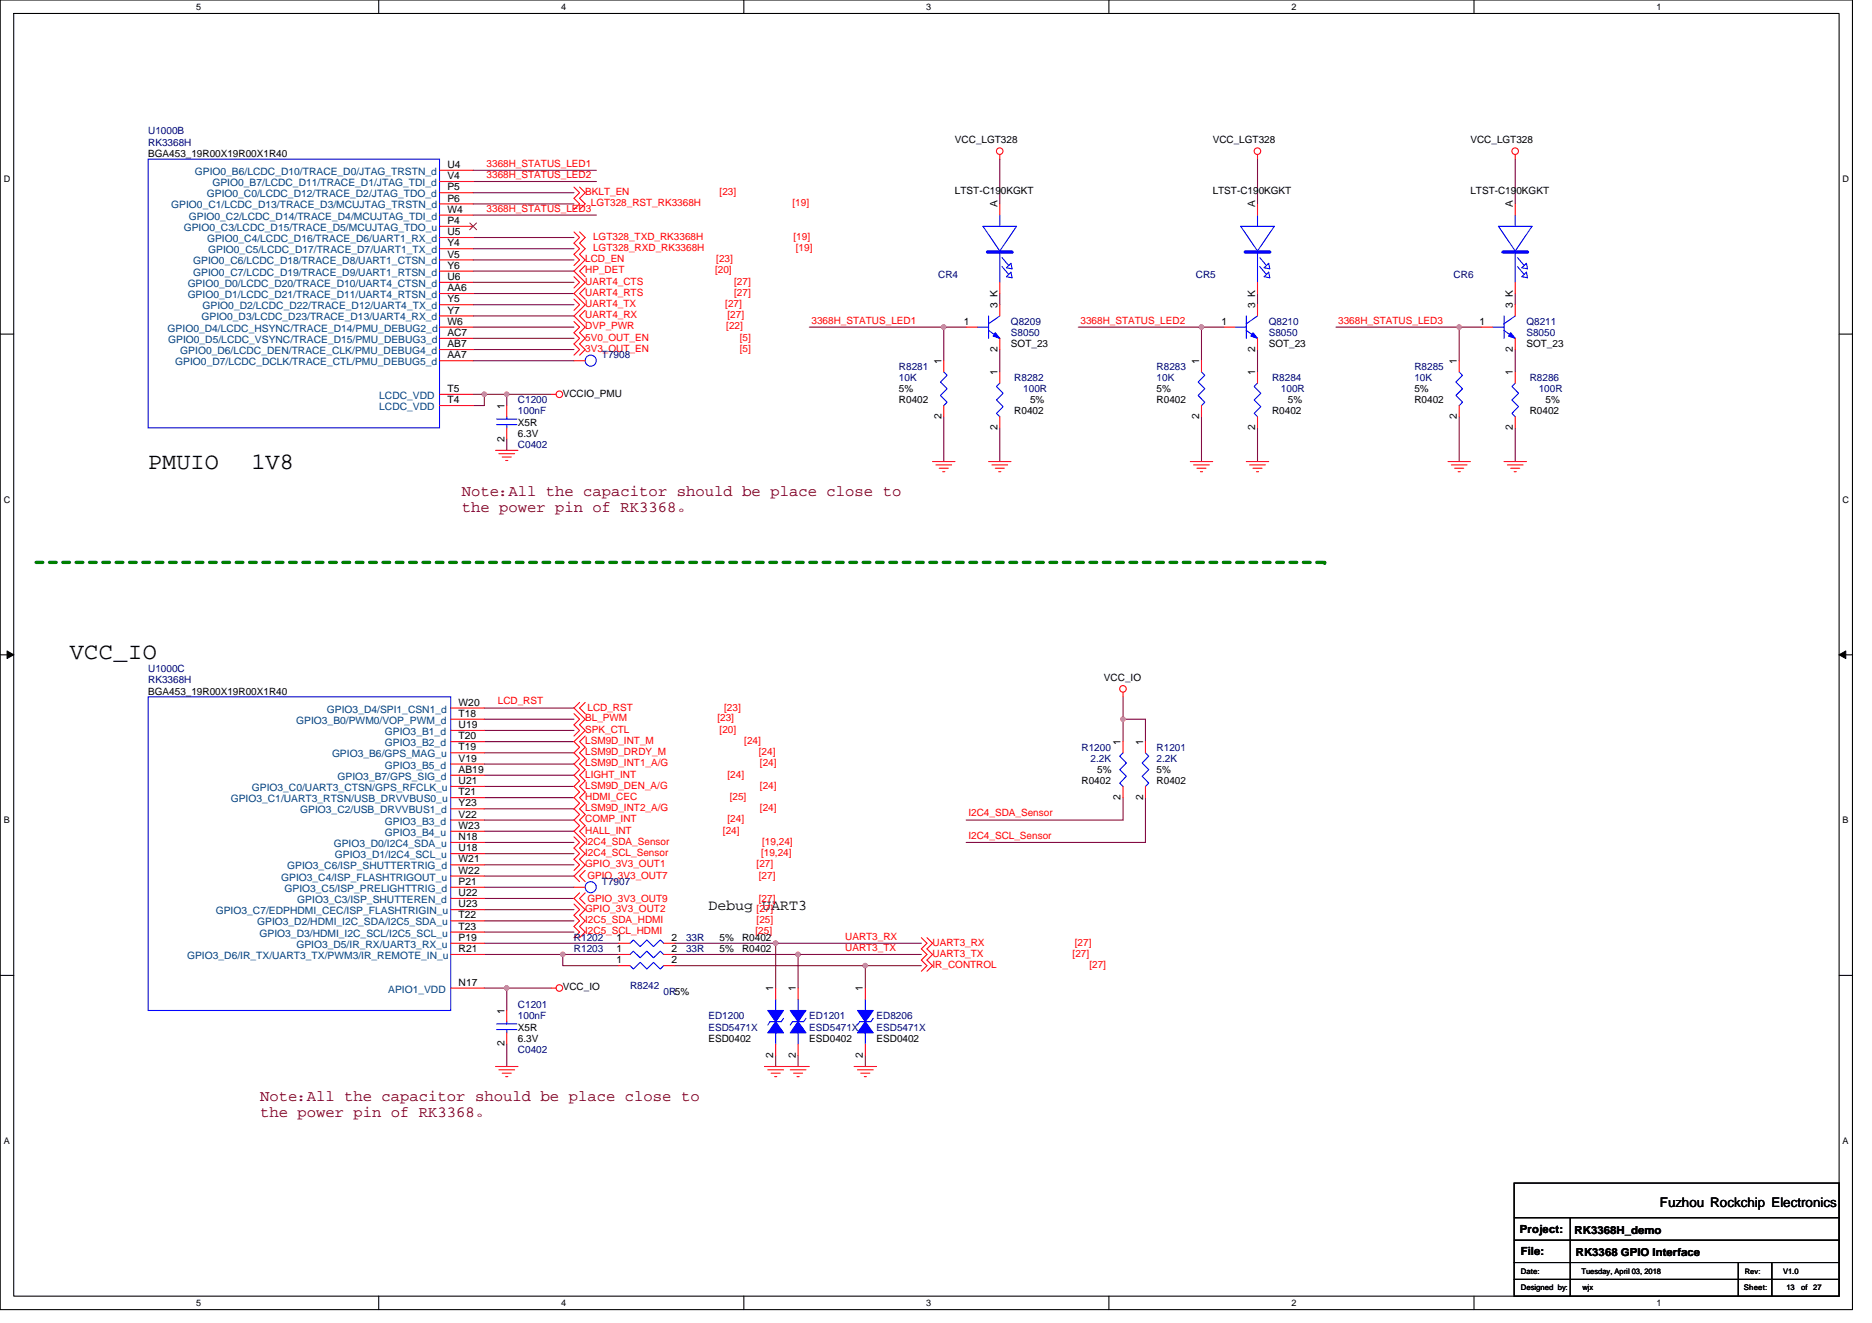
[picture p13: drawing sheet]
<svg xmlns="http://www.w3.org/2000/svg" width="297mm" height="210mm" viewBox="0 0 297 210" stroke-linecap="round" stroke-linejoin="round" font-family="sans-serif">
<defs><g id="words">
<g font-size="3.7">
<text x="23.5" y="74.4">PMUIO</text>
<text x="39.9" y="74.4">1V8</text>
<text x="11.1" y="104.7">VCC_IO</text>
</g>
<g font-size="2.5" fill="#800000">
<text x="73.3" y="81.3">the power pin of RK3368。</text>
<text x="73.3" y="78.8">Note：</text>
<text x="80.7" y="78.8">All the capacitor should be place close to</text>
<text x="41.3" y="174.8">Note：</text>
<text x="41.3" y="177.3">the power pin of RK3368。</text>
<text x="48.7" y="174.8">All the capacitor should be place close to</text>
</g>
<text font-size="2.4" x="112.4" y="144.5">Debug UART3</text>
<text font-size="2.1" x="263.4" y="191.6">Fuzhou Rockchip Electronics</text>
<g font-size="1.8">
<text x="241.1" y="195.6">Project:</text>
<text x="249.8" y="195.8">RK3368H_demo</text>
<text x="241.3" y="199.2">File:</text>
<text x="250" y="199.3">RK3368 GPIO Interface</text>
</g>
<g font-size="1.6" fill="#000080">
<text x="23.5" y="21.3">U1000B</text>
<text x="23.5" y="23.1">RK3368H</text>
<text x="148.9" y="44.1">CR4</text>
<text x="189.8" y="44.1">CR5</text>
<text x="230.6" y="44.1">CR6</text>
<text x="160.4" y="51.6">Q8209</text>
<text x="160.4" y="53.3">S8050</text>
<text x="201.3" y="51.6">Q8210</text>
<text x="201.3" y="53.3">S8050</text>
<text x="242.2" y="51.6">Q8211</text>
<text x="242.2" y="53.3">S8050</text>
<text x="95.5" y="56.9">T7908</text>
<text x="142.6" y="58.7">R8281</text>
<text x="183.5" y="58.7">R8283</text>
<text x="224.4" y="58.7">R8285</text>
<text x="82.2" y="64">C1200</text>
<text x="82.2" y="65.8">100nF</text>
<text x="142.6" y="60.5">10K</text>
<text x="160.9" y="60.5">R8282</text>
<text x="162.4" y="62.2">100R</text>
<text x="183.5" y="60.5">10K</text>
<text x="201.8" y="60.5">R8284</text>
<text x="203.3" y="62.2">100R</text>
<text x="224.4" y="60.5">10K</text>
<text x="242.7" y="60.5">R8286</text>
<text x="244.2" y="62.2">100R</text>
<text x="82.2" y="71.1">C0402</text>
<text x="23.5" y="106.7">U1000C</text>
<text x="23.5" y="108.5">RK3368H</text>
<text x="171.6" y="119.1">R1200</text>
<text x="183.5" y="119.1">R1201</text>
<text x="173" y="120.9">2.2K</text>
<text x="183.5" y="120.9">2.2K</text>
<text x="95.5" y="140.5">T7907</text>
<text x="91.1" y="149.4">R1202</text>
<text x="108.9" y="149.4">33R</text>
<text x="91.1" y="151.1">R1203</text>
<text x="108.9" y="151.1">33R</text>
<text x="82.2" y="160">C1201</text>
<text x="82.2" y="161.8">100nF</text>
<text x="100" y="157">R8242</text>
<text x="105.3" y="157.9">0R5%</text>
<text x="112.4" y="161.8">ED1200</text>
<text x="128.4" y="161.8">ED1201</text>
<text x="139.1" y="161.8">ED8206</text>
<text x="82.2" y="167.1">C0402</text>
<text x="112.4" y="163.6">ESD5471X</text>
<text x="128.4" y="163.6">ESD5471X</text>
<text x="139.1" y="163.6">ESD5471X</text>
</g>
<g font-size="1.6">
<text x="151.5" y="22.8">VCC_LGT328</text>
<text x="192.4" y="22.8">VCC_LGT328</text>
<text x="233.3" y="22.8">VCC_LGT328</text>
<text x="23.5" y="24.9">BGA453_19R00X19R00X1R40</text>
<text x="71" y="28.4">V4</text>
<text x="71" y="26.6">U4</text>
<text x="71" y="33.8">W4</text>
<text x="71" y="30.2">P5</text>
<text x="71" y="32">P6</text>
<text x="71" y="35.5">P4</text>
<text x="151.5" y="30.8">LTST-C190KGKT</text>
<text x="158.3" y="32.9" transform="rotate(-90 158.3 32.9)">A</text>
<text x="192.4" y="30.8">LTST-C190KGKT</text>
<text x="199.2" y="32.9" transform="rotate(-90 199.2 32.9)">A</text>
<text x="233.3" y="30.8">LTST-C190KGKT</text>
<text x="240" y="32.9" transform="rotate(-90 240 32.9)">A</text>
<text x="71" y="37.3">U5</text>
<text x="71" y="40.9">V5</text>
<text x="71" y="39.1">Y4</text>
<text x="71" y="48">Y5</text>
<text x="71" y="42.7">Y6</text>
<text x="71" y="44.4">U6</text>
<text x="71" y="46.2">AA6</text>
<text x="71" y="49.8">Y7</text>
<text x="71" y="51.5">W6</text>
<text x="71" y="53.3">AC7</text>
<text x="152.9" y="51.5">1</text>
<text x="158.3" y="48.9" transform="rotate(-90 158.3 48.9)">3 K</text>
<text x="193.8" y="51.5">1</text>
<text x="199.2" y="48.9" transform="rotate(-90 199.2 48.9)">3 K</text>
<text x="234.7" y="51.5">1</text>
<text x="240" y="48.9" transform="rotate(-90 240 48.9)">3 K</text>
<text x="71" y="55.1">AB7</text>
<text x="71" y="56.9">AA7</text>
<text x="149.4" y="57.8" transform="rotate(-90 149.4 57.8)">1</text>
<text x="158.3" y="59.6" transform="rotate(-90 158.3 59.6)">1</text>
<text x="158.3" y="55.9" transform="rotate(-90 158.3 55.9)">2</text>
<text x="160.4" y="55.1">SOT_23</text>
<text x="190.3" y="57.8" transform="rotate(-90 190.3 57.8)">1</text>
<text x="199.2" y="59.6" transform="rotate(-90 199.2 59.6)">1</text>
<text x="199.2" y="55.9" transform="rotate(-90 199.2 55.9)">2</text>
<text x="201.3" y="55.1">SOT_23</text>
<text x="231.2" y="57.8" transform="rotate(-90 231.2 57.8)">1</text>
<text x="240" y="59.6" transform="rotate(-90 240 59.6)">1</text>
<text x="240" y="55.9" transform="rotate(-90 240 55.9)">2</text>
<text x="242.2" y="55.1">SOT_23</text>
<text x="71" y="62.2">T5</text>
<text x="71" y="64">T4</text>
<text x="80" y="64.9" transform="rotate(-90 80 64.9)">1</text>
<text x="89.3" y="62.9">VCCIO_PMU</text>
<text x="142.6" y="64">R0402</text>
<text x="142.6" y="62.2">5%</text>
<text x="160.9" y="65.8">R0402</text>
<text x="163.4" y="64">5%</text>
<text x="183.5" y="64">R0402</text>
<text x="183.5" y="62.2">5%</text>
<text x="201.8" y="65.8">R0402</text>
<text x="204.3" y="64">5%</text>
<text x="224.4" y="64">R0402</text>
<text x="224.4" y="62.2">5%</text>
<text x="242.7" y="65.8">R0402</text>
<text x="245.2" y="64">5%</text>
<text x="80" y="70.1" transform="rotate(-90 80 70.1)">2</text>
<text x="82.2" y="67.6">X5R</text>
<text x="82.2" y="69.3">6.3V</text>
<text x="149.4" y="66.5" transform="rotate(-90 149.4 66.5)">2</text>
<text x="158.3" y="68.3" transform="rotate(-90 158.3 68.3)">2</text>
<text x="190.3" y="66.5" transform="rotate(-90 190.3 66.5)">2</text>
<text x="199.2" y="68.3" transform="rotate(-90 199.2 68.3)">2</text>
<text x="231.2" y="66.5" transform="rotate(-90 231.2 66.5)">2</text>
<text x="240" y="68.3" transform="rotate(-90 240 68.3)">2</text>
<text x="23.5" y="110.2">BGA453_19R00X19R00X1R40</text>
<text x="72.8" y="113.8">T18</text>
<text x="72.8" y="112">W20</text>
<text x="175.2" y="108.1">VCC_IO</text>
<text x="72.8" y="115.5">U19</text>
<text x="72.8" y="117.3">T20</text>
<text x="72.8" y="119.1">T19</text>
<text x="177.8" y="118.2" transform="rotate(-90 177.8 118.2)">1</text>
<text x="181.4" y="118.2" transform="rotate(-90 181.4 118.2)">1</text>
<text x="72.8" y="120.9">V19</text>
<text x="72.8" y="122.7">AB19</text>
<text x="72.8" y="124.4">U21</text>
<text x="171.6" y="124.5">R0402</text>
<text x="174.1" y="122.7">5%</text>
<text x="183.5" y="124.5">R0402</text>
<text x="183.5" y="122.7">5%</text>
<text x="72.8" y="129.8">V22</text>
<text x="72.8" y="131.6">W23</text>
<text x="72.8" y="128">Y23</text>
<text x="72.8" y="126.2">T21</text>
<text x="177.8" y="127" transform="rotate(-90 177.8 127)">2</text>
<text x="181.4" y="127" transform="rotate(-90 181.4 127)">2</text>
<text x="72.8" y="133.3">N18</text>
<text x="72.8" y="136.9">W21</text>
<text x="72.8" y="135.1">U18</text>
<text x="72.8" y="142.2">U22</text>
<text x="72.8" y="140.4">P21</text>
<text x="72.8" y="138.7">W22</text>
<text x="72.8" y="144">U23</text>
<text x="72.8" y="147.6">T23</text>
<text x="72.8" y="145.8">T22</text>
<text x="72.8" y="149.3">P19</text>
<text x="97.8" y="149.3">1</text>
<text x="106.5" y="149.3">2</text>
<text x="114.2" y="149.4">5%</text>
<text x="117.7" y="149.4">R0402</text>
<text x="72.8" y="151.1">R21</text>
<text x="97.8" y="151.1">1</text>
<text x="97.8" y="152.9">1</text>
<text x="106.5" y="151.1">2</text>
<text x="106.5" y="152.9">2</text>
<text x="114.2" y="151.1">5%</text>
<text x="117.7" y="151.1">R0402</text>
<text x="72.8" y="156.4">N17</text>
<text x="80" y="160.9" transform="rotate(-90 80 160.9)">1</text>
<text x="89.3" y="157.2">VCC_IO</text>
<text x="122.7" y="157.4" transform="rotate(-90 122.7 157.4)">1</text>
<text x="126.3" y="157.4" transform="rotate(-90 126.3 157.4)">1</text>
<text x="136.9" y="157.4" transform="rotate(-90 136.9 157.4)">1</text>
<text x="80" y="166.1" transform="rotate(-90 80 166.1)">2</text>
<text x="82.2" y="163.6">X5R</text>
<text x="82.2" y="165.4">6.3V</text>
<text x="112.4" y="165.4">ESD0402</text>
<text x="122.7" y="167.9" transform="rotate(-90 122.7 167.9)">2</text>
<text x="126.3" y="167.9" transform="rotate(-90 126.3 167.9)">2</text>
<text x="128.4" y="165.4">ESD0402</text>
<text x="136.9" y="167.9" transform="rotate(-90 136.9 167.9)">2</text>
<text x="139.1" y="165.4">ESD0402</text>
</g>
<g font-size="1.6" fill="#004080">
<text x="30.9" y="27.7">GPIO0_B6/LCDC_D10/TRACE_D0/JTAG_TRSTN_d</text>
<text x="33.7" y="29.5">GPIO0_B7/LCDC_D11/TRACE_D1/JTAG_TDI_d</text>
<text x="27.2" y="33.1">GPIO0_C1/LCDC_D13/TRACE_D3/MCUJTAG_TRSTN_d</text>
<text x="30" y="34.9">GPIO0_C2/LCDC_D14/TRACE_D4/MCUJTAG_TDI_d</text>
<text x="32.8" y="31.3">GPIO0_C0/LCDC_D12/TRACE_D2/JTAG_TDO_d</text>
<text x="29.2" y="36.6">GPIO0_C3/LCDC_D15/TRACE_D5/MCUJTAG_TDO_u</text>
<text x="30.7" y="42">GPIO0_C6/LCDC_D18/TRACE_D8/UART1_CTSN_d</text>
<text x="32.9" y="38.4">GPIO0_C4/LCDC_D16/TRACE_D6/UART1_RX_d</text>
<text x="33" y="40.2">GPIO0_C5/LCDC_D17/TRACE_D7/UART1_TX_d</text>
<text x="29.8" y="45.5">GPIO0_D0/LCDC_D20/TRACE_D10/UART4_CTSN_d</text>
<text x="29.8" y="47.3">GPIO0_D1/LCDC_D21/TRACE_D11/UART4_RTSN_d</text>
<text x="30.7" y="43.8">GPIO0_C7/LCDC_D19/TRACE_D9/UART1_RTSN_d</text>
<text x="26.6" y="52.6">GPIO0_D4/LCDC_HSYNC/TRACE_D14/PMU_DEBUG2_d</text>
<text x="32" y="50.9">GPIO0_D3/LCDC_D23/TRACE_D13/UART4_RX_d</text>
<text x="32.1" y="49.1">GPIO0_D2/LCDC_D22/TRACE_D12/UART4_TX_d</text>
<text x="26.7" y="54.4">GPIO0_D5/LCDC_VSYNC/TRACE_D15/PMU_DEBUG3_d</text>
<text x="27.8" y="58">GPIO0_D7/LCDC_DCLK/TRACE_CTL/PMU_DEBUG5_d</text>
<text x="28.6" y="56.2">GPIO0_D6/LCDC_DEN/TRACE_CLK/PMU_DEBUG4_d</text>
<text x="60.2" y="63.3">LCDC_VDD</text>
<text x="60.2" y="65.1">LCDC_VDD</text>
<text x="51.9" y="113.1">GPIO3_D4/SPI1_CSN1_d</text>
<text x="47" y="114.9">GPIO3_B0/PWM0/VOP_PWM_d</text>
<text x="61.1" y="116.6">GPIO3_B1_d</text>
<text x="61.1" y="118.4">GPIO3_B2_d</text>
<text x="40" y="125.5">GPIO3_C0/UART3_CTSN/GPS_RFCLK_u</text>
<text x="52.7" y="120.2">GPIO3_B6/GPS_MAG_u</text>
<text x="53.6" y="123.8">GPIO3_B7/GPS_SIG_d</text>
<text x="61.1" y="122">GPIO3_B5_d</text>
<text x="36.6" y="127.3">GPIO3_C1/UART3_RTSN/USB_DRVVBUS0_u</text>
<text x="47.6" y="129.1">GPIO3_C2/USB_DRVVBUS1_d</text>
<text x="61.1" y="130.9">GPIO3_B3_d</text>
<text x="45.6" y="138">GPIO3_C6/ISP_SHUTTERTRIG_d</text>
<text x="53" y="134.4">GPIO3_D0/I2C4_SDA_u</text>
<text x="53.1" y="136.2">GPIO3_D1/I2C4_SCL_u</text>
<text x="61.1" y="132.7">GPIO3_B4_u</text>
<text x="44.6" y="139.8">GPIO3_C4/ISP_FLASHTRIGOUT_u</text>
<text x="45.1" y="141.5">GPIO3_C5/ISP_PRELIGHTTRIG_d</text>
<text x="47.2" y="143.3">GPIO3_C3/ISP_SHUTTEREN_d</text>
<text x="34.2" y="145.1">GPIO3_C7/EDPHDMI_CEC/ISP_FLASHTRIGIN_u</text>
<text x="40.8" y="146.9">GPIO3_D2/HDMI_I2C_SDA/I2C5_SDA_u</text>
<text x="41.2" y="148.7">GPIO3_D3/HDMI_I2C_SCL/I2C5_SCL_u</text>
<text x="29.7" y="152.2">GPIO3_D6/IR_TX/UART3_TX/PWM3/IR_REMOTE_IN_u</text>
<text x="47" y="150.4">GPIO3_D5/IR_RX/UART3_RX_u</text>
<text x="61.6" y="157.5">APIO1_VDD</text>
</g>
<g font-size="1.6" fill="#f00">
<text x="77.2" y="28.2">3368H_STATUS_LED2</text>
<text x="77.2" y="26.5">3368H_STATUS_LED1</text>
<text x="77.2" y="33.6">3368H_STATUS_LED3</text>
<text x="92.9" y="30.9">BKLT_EN</text>
<text x="93.7" y="32.7">LGT328_RST_RK3368H</text>
<text x="114.2" y="30.9">[23]</text>
<text x="125.7" y="32.7">[19]</text>
<text x="92.9" y="41.6">LCD_EN</text>
<text x="94.1" y="38.1">LGT328_TXD_RK3368H</text>
<text x="94.1" y="39.8">LGT328_RXD_RK3368H</text>
<text x="113.7" y="41.6">[23]</text>
<text x="125.9" y="38.1">[19]</text>
<text x="126.3" y="39.8">[19]</text>
<text x="92.9" y="43.4">HP_DET</text>
<text x="92.9" y="46.9">UART4_RTS</text>
<text x="92.9" y="45.2">UART4_CTS</text>
<text x="113.5" y="43.4">[20]</text>
<text x="116.5" y="46.9">[27]</text>
<text x="116.5" y="45.2">[27]</text>
<text x="92.9" y="52.3">DVP_PWR</text>
<text x="92.9" y="50.5">UART4_RX</text>
<text x="92.9" y="48.7">UART4_TX</text>
<text x="115.1" y="48.7">[27]</text>
<text x="115.2" y="52.3">[22]</text>
<text x="115.4" y="50.5">[27]</text>
<text x="128.8" y="51.4">3368H_STATUS_LED1</text>
<text x="171.4" y="51.4">3368H_STATUS_LED2</text>
<text x="212.3" y="51.4">3368H_STATUS_LED3</text>
<text x="92.9" y="54.1">5V0_OUT_EN</text>
<text x="92.9" y="55.8">3V3_OUT_EN</text>
<text x="117.4" y="54.1">[5]</text>
<text x="117.4" y="55.8">[5]</text>
<text x="79" y="111.8">LCD_RST</text>
<text x="93.2" y="112.9">LCD_RST</text>
<text x="114.9" y="112.9">[23]</text>
<text x="92.9" y="114.5">BL_PWM</text>
<text x="92.9" y="119.8">LSM9D_DRDY_M</text>
<text x="92.9" y="116.3">SPK_CTL</text>
<text x="92.9" y="118.1">LSM9D_INT_M</text>
<text x="113.8" y="114.5">[23]</text>
<text x="114.2" y="116.3">[20]</text>
<text x="118.1" y="118.1">[24]</text>
<text x="120.4" y="119.8">[24]</text>
<text x="92.9" y="123.4">LIGHT_INT</text>
<text x="92.9" y="125.2">LSM9D_DEN_A/G</text>
<text x="92.9" y="121.6">LSM9D_INT1_A/G</text>
<text x="115.4" y="123.4">[24]</text>
<text x="120.6" y="125.2">[24]</text>
<text x="120.6" y="121.6">[24]</text>
<text x="92.9" y="127">HDMI_CEC</text>
<text x="92.9" y="128.7">LSM9D_INT2_A/G</text>
<text x="92.9" y="130.5">COMP_INT</text>
<text x="115.4" y="130.5">[24]</text>
<text x="115.8" y="127">[25]</text>
<text x="120.6" y="128.7">[24]</text>
<text x="153.7" y="129.6">I2C4_SDA_Sensor</text>
<text x="92.9" y="134.1">I2C4_SDA_Sensor</text>
<text x="92.9" y="135.8">I2C4_SCL_Sensor</text>
<text x="92.9" y="132.3">HALL_INT</text>
<text x="92.9" y="137.6">GPIO_3V3_OUT1</text>
<text x="114.7" y="132.3">[24]</text>
<text x="120.1" y="137.6">[27]</text>
<text x="120.8" y="135.8">[19,24]</text>
<text x="120.9" y="134.1">[19,24]</text>
<text x="153.7" y="133.1">I2C4_SCL_Sensor</text>
<text x="93.2" y="139.6">GPIO_3V3_OUT7</text>
<text x="93.2" y="143.1">GPIO_3V3_OUT9</text>
<text x="120.4" y="139.6">[27]</text>
<text x="120.4" y="143.1">[27]</text>
<text x="92.9" y="146.5">I2C5_SDA_HDMI</text>
<text x="92.9" y="148.3">I2C5_SCL_HDMI</text>
<text x="92.9" y="144.7">GPIO_3V3_OUT2</text>
<text x="119.9" y="148.3">[25]</text>
<text x="120.1" y="146.5">[25]</text>
<text x="120.1" y="144.7">[27]</text>
<text x="134.1" y="149.1">UART3_RX</text>
<text x="134.1" y="150.9">UART3_TX</text>
<text x="148" y="150.1">UART3_RX</text>
<text x="148" y="151.8">UART3_TX</text>
<text x="148" y="153.6">IR_CONTROL</text>
<text x="170.2" y="151.8">[27]</text>
<text x="170.6" y="150.1">[27]</text>
<text x="172.9" y="153.6">[27]</text>
</g>
<g font-size="1.4">
<text x="31.1" y="1.6">5</text>
<text x="89" y="1.6">4</text>
<text x="147" y="1.6">3</text>
<text x="204.9" y="1.6">2</text>
<text x="262.8" y="1.6">1</text>
<text x=".6" y="28.9">D</text>
<text x="292.4" y="28.9">D</text>
<text x=".6" y="79.8">C</text>
<text x="292.4" y="79.8">C</text>
<text x=".6" y="130.7">B</text>
<text x="292.4" y="130.7">B</text>
<text x=".6" y="181.5">A</text>
<text x="292.4" y="181.5">A</text>
<text x="31.1" y="207.3">5</text>
<text x="89" y="207.3">4</text>
<text x="147" y="207.3">3</text>
<text x="204.9" y="207.3">2</text>
<text x="262.8" y="207.3">1</text>
</g>
<g font-size="1.2">
<text x="241.3" y="202.2">Date:</text>
<text x="250.9" y="202.2">Tuesday, April 03, 2018</text>
<text x="276.9" y="202.2">Rev:</text>
<text x="282.9" y="202.2">V1.0</text>
<text x="241.3" y="204.7">Designed by:</text>
<text x="251.1" y="204.7">wjx</text>
<text x="276.7" y="204.7">Sheet:</text>
<text x="283.5" y="204.7">13</text>
<text x="285.8" y="204.7">of</text>
<text x="287.7" y="204.7">27</text>
</g>
</g></defs>
<path d="M0 0h293.9v207.9h-293.9zM2.2 2.1h289.6v203.6h-289.6z" fill="none" stroke="#000" stroke-width=".17"/>
<g fill="#fff">
<path d="M31.1 .3h.8v1.6h-.8z"/>
<path d="M31.1 206h.8v1.6h-.8z"/>
</g>
<path d="M60.1 0v2.1M60.1 205.7v2.2" fill="none" stroke="#000" stroke-width=".17"/>
<g fill="#fff">
<path d="M89 .3h.8v1.6h-.8z"/>
<path d="M89 206h.8v1.6h-.8z"/>
</g>
<path d="M118 0v2.1M118 205.7v2.2" fill="none" stroke="#000" stroke-width=".17"/>
<g fill="#fff">
<path d="M147 .3h.8v1.6h-.8z"/>
<path d="M147 206h.8v1.6h-.8z"/>
</g>
<path d="M176 0v2.1M176 205.7v2.2" fill="none" stroke="#000" stroke-width=".17"/>
<g fill="#fff">
<path d="M204.9 .3h.8v1.6h-.8z"/>
<path d="M204.9 206h.8v1.6h-.8z"/>
</g>
<path d="M233.9 0v2.1M233.9 205.7v2.2" fill="none" stroke="#000" stroke-width=".17"/>
<g fill="#fff">
<path d="M262.8 .3h.8v1.6h-.8z"/>
<path d="M262.8 206h.8v1.6h-.8z"/>
<path d="M.6 27.6h1v1.6h-1z"/>
<path d="M292.4 27.6h1v1.6h-1z"/>
<path d="M.6 78.5h1v1.6h-1z"/>
<path d="M292.4 78.5h1v1.6h-1z"/>
</g>
<path d="M0 53h2.2M291.8 53h2.2" fill="none" stroke="#000" stroke-width=".17"/>
<g fill="#fff">
<path d="M.6 129.4h.9v1.6h-.9z"/>
<path d="M292.4 129.4h.9v1.6h-.9z"/>
</g>
<path d="M0 103.9h2.2M291.8 103.9h2.2" fill="none" stroke="#000" stroke-width=".17"/>
<path d="M1.1 103.3l1.1 .6-1.1 .6zM291.8 103.9l1.1-.6v1.2z" fill="#000" stroke="#000" stroke-width=".16"/>
<g fill="#fff">
<path d="M.6 180.3h1v1.6h-1z"/>
<path d="M292.4 180.3h.9v1.6h-.9z"/>
</g>
<path d="M0 154.8h2.2M291.8 154.8h2.2M240.3 187.8h51.5v17.9h-51.5zM240.3 193.3h51.5M240.3 196.8h51.5M249.1 193.3v12.4M240.3 200.4h51.5M240.3 203.1h51.5M275.8 200.4v5.3M281.2 200.4v5.3" fill="none" stroke="#000" stroke-width=".17"/>
<path d="M5.7 89.3h204.5M210.2 89.3h.1" fill="none" stroke="#008000" stroke-width=".53" stroke-dasharray="1.1 1.1"/>
<g fill="none" stroke="#800040" stroke-width=".17">
<path d="M75.1 30.6h16M75.1 37.7h16M75.1 39.5h16M75.1 32.4h16M75.1 34.1h19.5M75.1 28.8h19.5M75.1 27h19.5M158.6 25.3v7.1M199.5 25.3v7.1M240.4 25.3v7.1M75.1 50.1h16M75.1 48.4h16"/>
<path d="M75.1 46.6h16M75.1 44.8h16M75.1 57.3h16M75.1 51.9h16M75.1 41.3h16M75.1 43h16M75.1 53.7h16M75.1 55.5h16M128.4 51.9h21.4M149.8 51.9v5.4M149.8 51.9h3.5M158.6 46.6v1.8"/>
<path d="M158.6 55.5v3.5M171.1 51.9h19.5M190.6 51.9h3.6M190.6 51.9v5.4M199.5 46.6v1.8M199.5 55.5v3.5M212 51.9h19.5M231.5 51.9v5.4M231.5 51.9h3.6M240.4 46.6v1.8M240.4 55.5v3.5M75.1 62.6h1.8"/>
<path d="M76.9 62.6v1.8h-1.8M76.9 62.6h3.5M80.4 69.7v1.8M80.4 62.6v1.8M80.4 62.6h7.1M149.8 66.1v7.2M158.6 67.9v5.4M190.6 66.1v7.2M199.5 67.9v5.4M231.5 66.1v7.2M240.4 67.9v5.4M76.9 112.4h14.2"/>
<path d="M76.9 114.2h14.2M76.9 119.5h14.2M76.9 115.9h14.2M76.9 117.7h14.2M178.2 114.2h3.6v3.5M178.2 114.2v3.5M178.2 110.6v3.6M76.9 135.5h14.2M76.9 133.7h14.2M76.9 130.2h14.2M76.9 123h14.2M76.9 139h14.2"/>
<path d="M76.9 124.8h14.2M76.9 126.6h14.2M76.9 128.4h14.2M76.9 121.3h14.2M76.9 131.9h14.2M76.9 137.3h14.2M178.2 126.6v3.6h-24.9M181.8 126.6v7.1h-28.5M76.9 156.8h10.6M76.9 142.6h14.2M76.9 140.8h14.2M76.9 146.2h14.2"/>
<path d="M76.9 147.9h14.2M76.9 144.4h14.2M76.9 149.7h21.3M76.9 151.5h12.4M80.4 156.8v3.6M89.3 151.5v1.8h8.9M89.3 151.5h8.9M107.1 151.5h19.5M107.1 149.7h16M107.1 153.3h30.2M146.2 149.7h-23.1v7.1M146.2 153.3h-8.9v3.5"/>
<path d="M146.2 151.5h-19.6v5.3M80.4 165.7v3.6M123.1 167.5v1.8M126.6 167.5v1.8M137.3 167.5v1.8"/>
</g>
<g fill="#f0f" stroke="#f0f" stroke-width=".17">
<circle cx="178.2" cy="114.1" r=".35"/>
<circle cx="80.4" cy="156.8" r=".35"/>
<circle cx="76.8" cy="62.6" r=".35"/>
<circle cx="80.4" cy="62.6" r=".35"/>
<circle cx="126.6" cy="151.5" r=".35"/>
<circle cx="123.1" cy="149.7" r=".35"/>
<circle cx="89.3" cy="151.5" r=".35"/>
<circle cx="137.3" cy="153.3" r=".35"/>
<circle cx="149.7" cy="51.9" r=".35"/>
<circle cx="190.6" cy="51.9" r=".35"/>
<circle cx="231.5" cy="51.9" r=".35"/>
</g>
<g fill="none" stroke="#f00" stroke-width=".17">
<path d="M69.7 27h5.4M69.7 28.8h5.4M69.7 30.6h5.4M69.7 32.4h5.4M69.7 34.1h5.4M69.7 35.9h5.4M69.7 37.7h5.4M69.7 39.5h5.4M91.1 36.8l.9 .9-.9 .9 .9 .9-.9 .9 .9 .9-.9 .8M91.1 29.7l.9 .9-.9 .9 .9 .9-.9 .9M92 36.8l.9 .9-.9 .9 .9 .9-.9 .9 .9 .9-1.8 1.7 1.8 1.8-1.8 1.8 1.8 1.8-1.8 1.7 1.8 1.8-.9 .9 .9 .9-.9 .9 .9 .9-.9 .9M92 29.7l.9 .9-.9 .9 .9 .9-.9 .9"/>
<path d="M158.6 24.5v.8M158.6 32.4v1.7M199.5 32.4v1.7M199.5 24.5v.8M240.4 24.5v.8M240.4 32.4v1.7M69.7 41.3h5.4M69.7 43h5.4M69.7 44.8h5.4M69.7 46.6h5.4M69.7 48.4h5.4M69.7 50.1h5.4"/>
<path d="M69.7 51.9h5.4M69.7 53.7h5.4M69.7 55.5h5.4M69.7 57.3h5.4M91.1 57.3h1.8M91.1 51l.9 .9-.9 .9 .9 .9-.9 .9 .9 .9-.9 .9M91.1 43.9l.9 .9-.9 .9M91.1 47.5l.9 .9-.9 .9M92.9 42.1l-.9 .9 .9 .9M92.9 45.7l-.9 .9 .9 .9M92.9 49.3l-.9 .8 .9 .9M149.8 57.3v1.7"/>
<path d="M153.3 51.9h1.8M158.6 53.7v1.8M158.6 48.4v1.7M158.6 44.8v1.8M158.6 59v1.8M190.6 57.3v1.7M194.2 51.9h1.8M199.5 44.8v1.8M199.5 59v1.8M199.5 53.7v1.8M199.5 48.4v1.7M231.5 57.3v1.7"/>
<path d="M235.1 51.9h1.8M240.4 53.7v1.8M240.4 48.4v1.7M240.4 44.8v1.8M240.4 59v1.8M69.7 62.6h5.4M69.7 64.4h5.4M78.6 71.5h3.6M79.2 72h2.5M79.7 72.5h1.4M80.2 73.1h.4M80.4 64.4v1.7"/>
<path d="M80.4 67.9v1.8M87.5 62.6h.7M148 73.3h3.5M148.5 73.8h2.5M149 74.3h1.5M149.6 74.9h.3M149.8 64.4v1.7M156.9 73.3h3.5M157.4 73.8h2.5M157.9 74.3h1.5M158.5 74.9h.3M158.6 66.1v1.8"/>
<path d="M188.9 73.3h3.5M189.4 73.8h2.5M189.9 74.3h1.5M190.5 74.9h.3M190.6 64.4v1.7M197.8 73.3h3.5M198.3 73.8h2.5M198.8 74.3h1.5M199.4 74.9h.3M199.5 66.1v1.8M229.8 73.3h3.5M230.3 73.8h2.5"/>
<path d="M230.8 74.3h1.5M231.4 74.9h.3M231.5 64.4v1.7M238.7 73.3h3.5M239.2 73.8h2.5M239.7 74.3h1.4M240.3 74.9h.3M240.4 66.1v1.8M71.5 112.4h5.4M71.5 114.2h5.4M71.5 115.9h5.4M71.5 117.7h5.4"/>
<path d="M71.5 119.5h5.4M91.1 113.3l.9 .9-.9 .8 .9 .9-.9 .9M92 111.5l-.9 .9 1.8 1.8-.9 .8 .9 .9-1.8 1.8 .9 .9-.9 .9 .9 .9-.9 .9 .9 .9-.9 .8 .9 .9-.9 .9 .9 .9-.9 .9 .9 .9-.9 .9 .9 .9-.9 .9 .9 .8-.9 .9 1.8 1.8-.9 .9 .9 .9-.9 .9 .9 .9-1.8 1.7 .9 .9M92.9 116.8l-.9 .9 .9 .9-.9 .9 .9 .9-.9 .9 .9 .9-.9 .8 .9 .9-.9 .9 .9 .9-.9 .9 .9 .9-.9 .9 .9 .9-.9 .9 .9 .8-.9 .9 .9 .9M92.9 111.5l-.9 .9 .9 .9M178.2 109.9v.7M178.2 117.7v1.8M181.8 117.7v1.8M71.5 121.3h5.4M71.5 123h5.4M71.5 124.8h5.4M71.5 126.6h5.4"/>
<path d="M71.5 128.4h5.4M71.5 130.2h5.4M71.5 131.9h5.4M71.5 133.7h5.4M71.5 135.5h5.4M71.5 137.3h5.4M71.5 139h5.4M91.1 132.8l.9 .9-.9 .9 .9 .9-.9 .9 .9 .9-.9 .9M92.9 138.2l-.9 .8 .9 .9M178.2 124.8v1.8M181.8 124.8v1.8M71.5 140.8h5.4"/>
<path d="M71.5 142.6h5.4M71.5 144.4h5.4M71.5 146.2h5.4M71.5 147.9h5.4M71.5 149.7h5.4M71.5 151.5h5.4M71.5 156.8h5.4M87.5 156.8h.7M91.1 140.8h1.8M91.1 143.5l.9 .9-.9 .9 .9 .9-.9 .8 .9 .9-.9 .9M92 141.7l-.9 .9 1.8 1.8-.9 .9 .9 .9-.9 .8 .9 .9-.9 .9M92.9 141.7l-.9 .9 .9 .9"/>
<path d="M98.2 149.7h1.8M98.2 151.5h1.8M98.2 153.3h1.8M105.3 149.7h1.8M105.3 151.5h1.8M105.3 153.3h1.8M123.1 156.8v1.8M126.6 156.8v1.8M137.3 156.8v1.8M146.2 148.8l.9 .9-.9 .9 .9 .9-.9 .9 .9 .9-.9 .9M147.1 148.8l.9 .9-.9 .9 .9 .9-.9 .9 .9 .9-.9 .9M78.6 169.3h3.6"/>
<path d="M79.2 169.8h2.5M79.7 170.3h1.4M80.2 170.9h.4M80.4 160.4v1.8M80.4 163.9v1.8M121.3 169.3h7.1M121.8 169.8h2.5M122.4 170.3h1.4M122.9 170.9h.4M123.1 165.7v1.8M125.4 169.8h2.5M125.9 170.3h1.5"/>
<path d="M126.5 170.9h.3M126.6 165.7v1.8M135.5 169.3h3.6M136.1 169.8h2.5M136.6 170.3h1.4M137.1 170.9h.4M137.3 165.7v1.8"/>
<circle cx="158.6" cy="24" r=".52"/>
<circle cx="199.5" cy="24" r=".52"/>
<circle cx="240.4" cy="24" r=".52"/>
<circle cx="88.8" cy="62.6" r=".52"/>
<circle cx="178.2" cy="109.3" r=".52"/>
<circle cx="88.8" cy="156.8" r=".52"/>
</g>
<g fill="none" stroke="#00f" stroke-width=".17">
<path d="M23.5 25.3h46.2v42.6h-46.2zM156 35.9h5.3l-2.7 3.9zM158.6 34.1v1.8M196.9 35.9h5.3l-2.7 3.9zM199.5 34.1v1.8M237.8 35.9h5.3l-2.7 3.9zM240.4 34.1v1.8M149.8 59l.5 .6-1.1 1 1.1 1.1-1.1 1.1 1.1 1-.5 .6M155.1 51.9h1.8M156.9 52.5l1.7 1.2M156.9 50.1v3.6M158.6 50.1l-1.7 1.3"/>
<path d="M158.6 40.2v4.6M159 40.9l1.1 1.2M159 42.3l1.1 1.3M159.7 43.9l.7-.7 .2 .9zM159.7 42.5l.7-.7 .2 .9zM190.6 59l.6 .6-1.1 1 1.1 1.1-1.1 1.1 1.1 1-.6 .6M196 51.9h1.8M197.8 52.5l1.7 1.2M197.8 50.1v3.6M199.5 40.2v4.6M199.5 50.1l-1.7 1.3M199.9 40.9l1.1 1.2"/>
<path d="M199.9 42.3l1.1 1.3M200.6 42.5l.7-.7 .2 .9zM201.3 43.2l.2 .9-.9-.2zM231.5 59l.6 .6-1.1 1 1.1 1.1-1.1 1.1 1.1 1-.6 .6M236.9 51.9h1.8M238.7 52.5l1.7 1.2M238.7 50.1v3.6M240.4 50.1l-1.7 1.3M240.4 40.2v4.6M240.8 40.9l1 1.2M240.8 42.3l1 1.3M242.2 41.8l.2 .9-.9-.2z"/>
<path d="M242.2 43.2l.2 .9-.9-.2zM78.8 67.4h3.2M78.8 66.5h3.2M80.4 66.1v.4M80.4 67.4v.5M158.6 60.8l-.5 .5 1.1 1.1-1.1 1.1 1.1 1-1.1 1.1 .5 .5M199.5 60.8l-.5 .5 1.1 1.1-1.1 1.1 1.1 1-1.1 1.1 .5 .5M240.4 60.8l-.5 .5 1.1 1.1-1.1 1.1 1.1 1-1.1 1.1 .5 .5M23.5 110.6h48v49.8h-48zM178.2 119.5l-.5 .5 1 1.1-1 1.1 1 1-1 1.1 .5 .5M181.8 119.5l.5 .5-1.1 1.1 1.1 1.1-1.1 1 1.1 1.1-.5 .5M100 149.7l.5-.5 1.1 1 1-1 1.1 1 1.1-1 .5 .5"/>
<path d="M100 151.5l.5-.5 1.1 1 1-1 1.1 1 1.1-1 .5 .5M100 153.3l.5 .5 1.1-1.1 1 1.1 1.1-1.1 1.1 1.1 .5-.5M123.1 158.6v1.8M126.6 158.6v1.8M137.3 158.6v1.8M78.8 163.4h3.2M78.8 162.5h3.2M80.4 162.2v.3M80.4 163.4v.5M123.1 163.9v1.8M124.3 161.6l-.3 .6h-1.8l-.4 .5M126.6 163.9v1.8"/>
<path d="M127.9 161.6l-.4 .6h-1.8l-.3 .5M137.3 163.9v1.8M138.6 161.6l-.4 .6h-1.8l-.3 .5"/>
<circle cx="93.7" cy="57.2" r=".88"/>
<circle cx="93.7" cy="140.8" r=".88"/>
</g>
<path d="M156.7 40h3.9M197.6 40h3.9M238.5 40h3.9" fill="none" stroke="#00f" stroke-width=".53"/>
<g fill="#00f" stroke="#00f" stroke-width=".17">
<path d="M239.7 52.8l.7 .9-1-.4z" fill-rule="evenodd"/>
<path d="M125.4 160.4h2.5l-1.3 1.8z" fill-rule="evenodd"/>
<path d="M126.6 162.2l1.3 1.7h-2.5z" fill-rule="evenodd"/>
<path d="M157.9 52.8l.7 .9-1-.4z" fill-rule="evenodd"/>
<path d="M136.1 160.4h2.5l-1.3 1.8z" fill-rule="evenodd"/>
<path d="M137.3 162.2l1.3 1.7h-2.5z" fill-rule="evenodd"/>
<path d="M198.8 52.8l.7 .9-1-.4z" fill-rule="evenodd"/>
<path d="M121.8 160.4h2.5l-1.2 1.8z" fill-rule="evenodd"/>
<path d="M123.1 162.2l1.2 1.7h-2.5z" fill-rule="evenodd"/>
</g>
<path d="M74.5 35.4l1.1 1.1M75.6 35.4l-1.1 1.1" fill="none" stroke="#804000" stroke-width=".16"/>
<use href="#words"/>
</svg>
